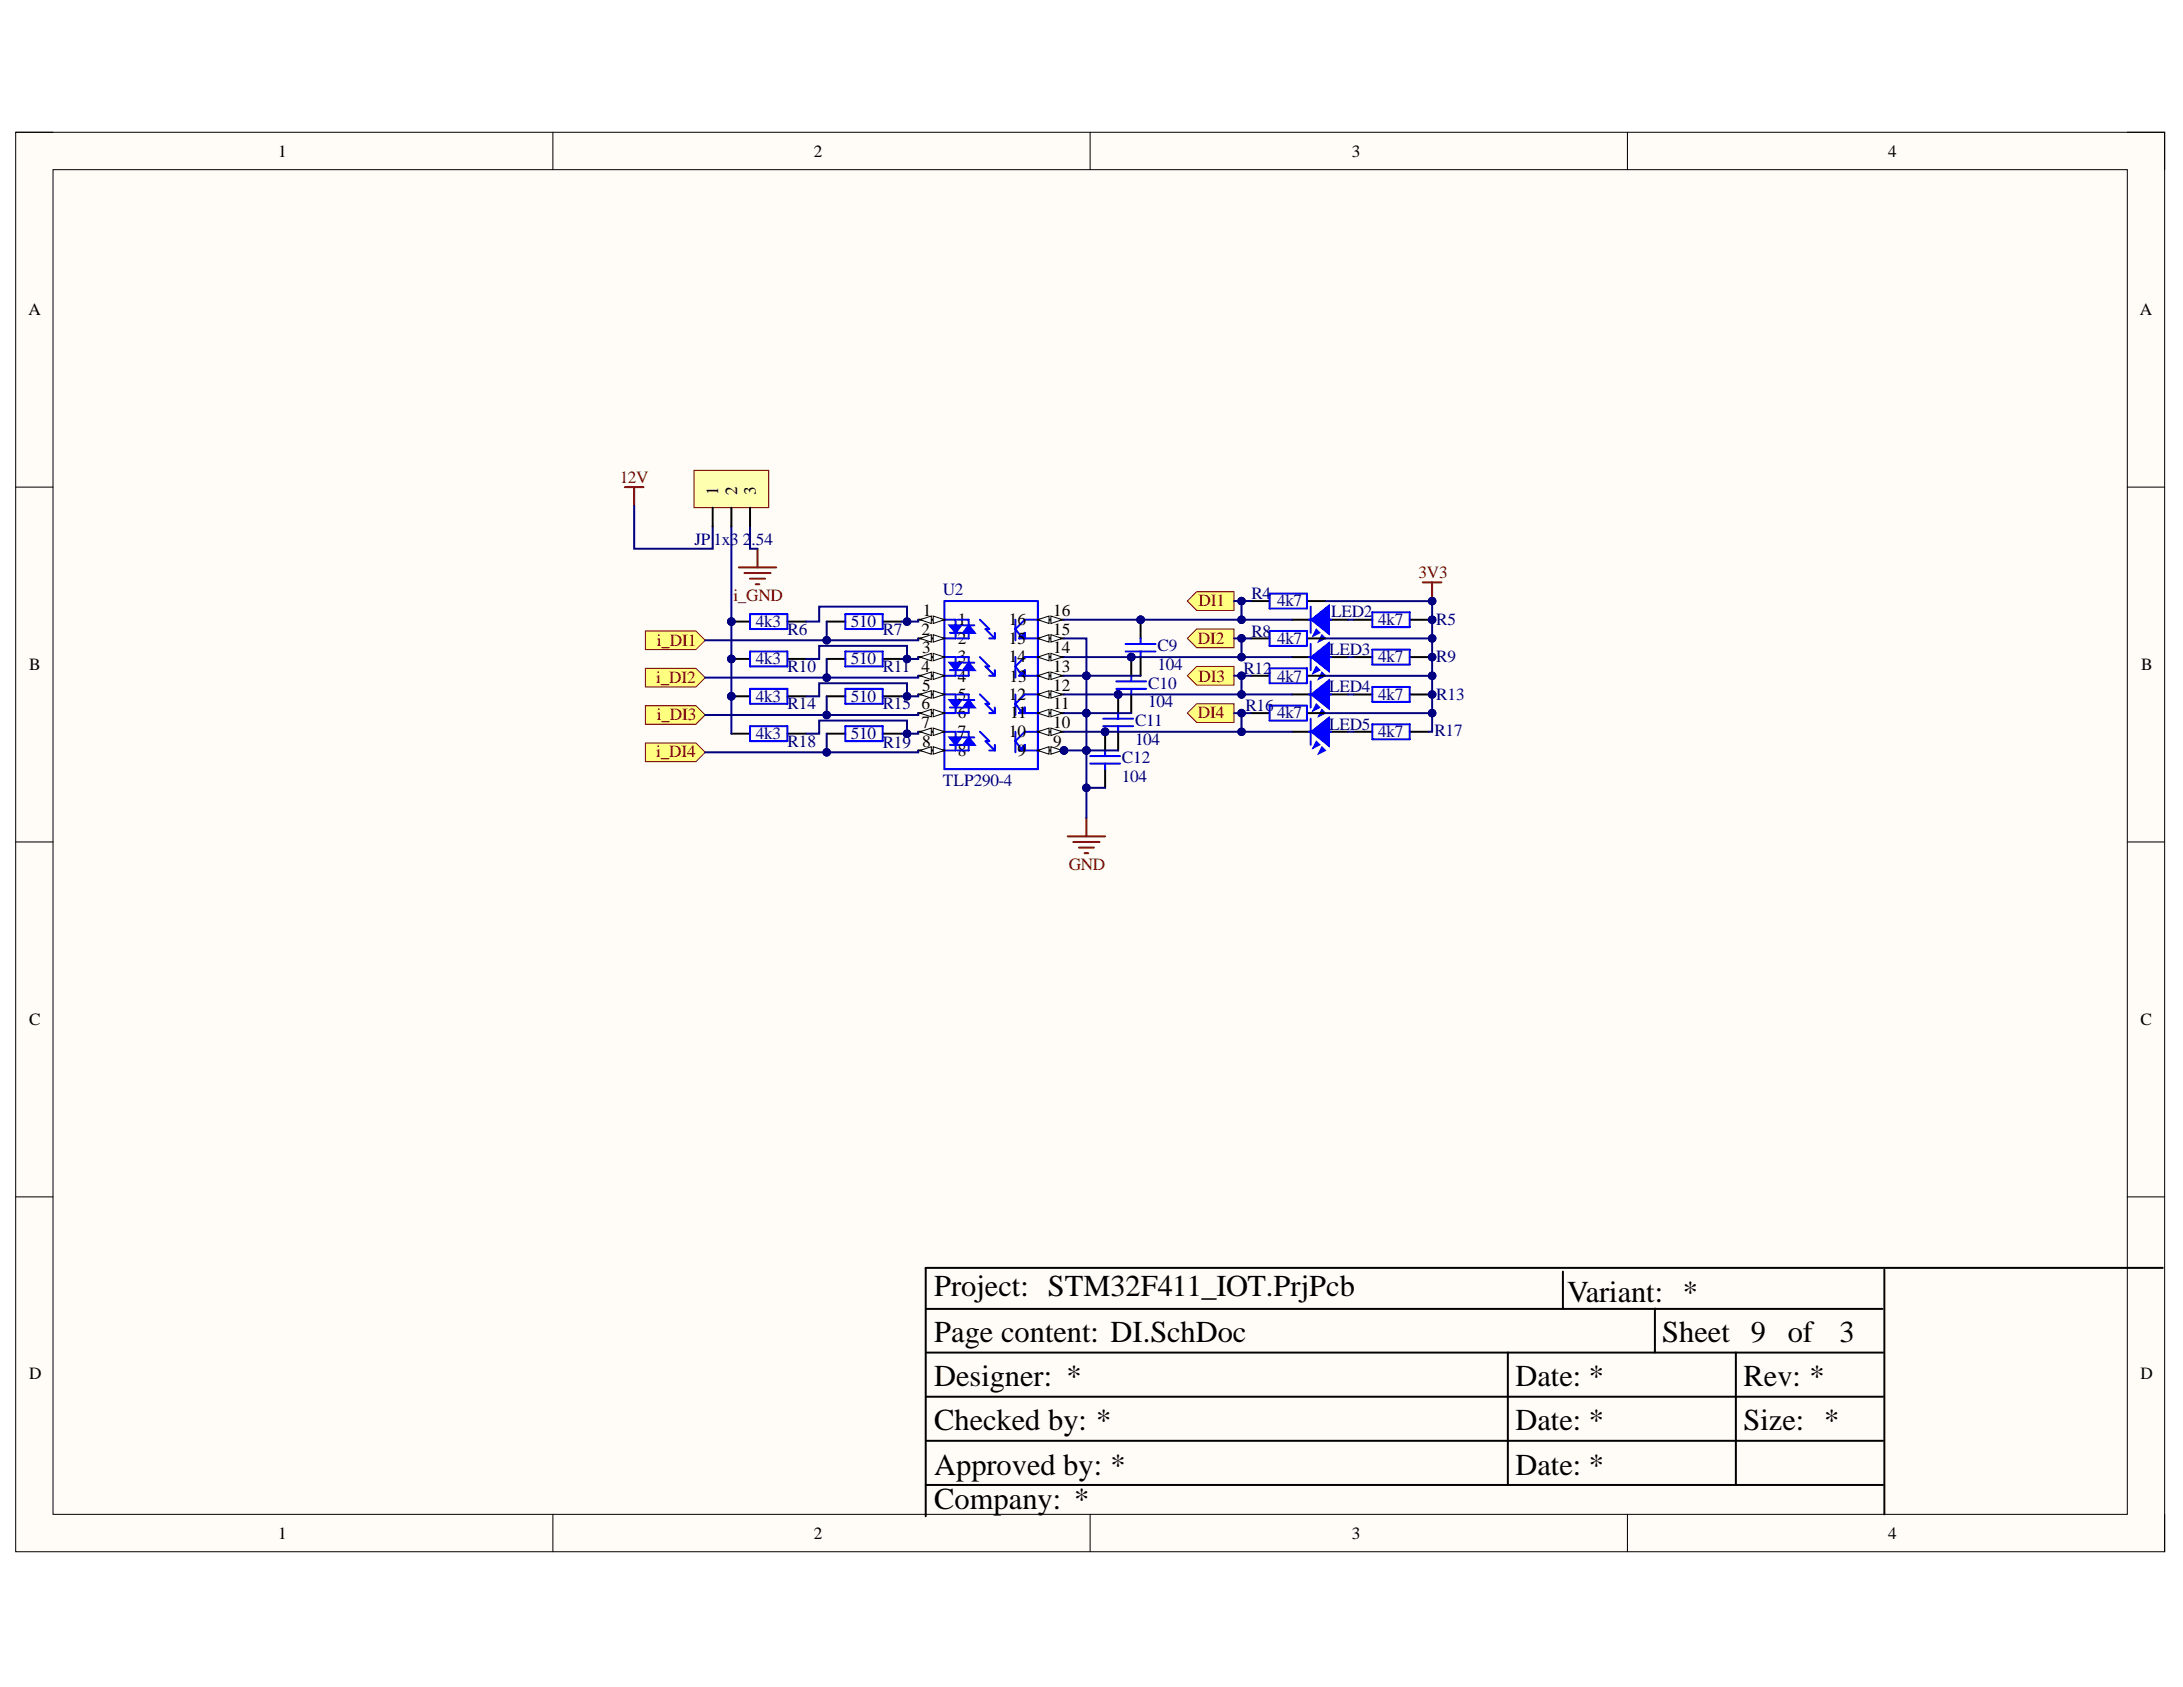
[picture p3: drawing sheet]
<svg xmlns="http://www.w3.org/2000/svg" width="279mm" height="216mm" viewBox="0 0 279 216" stroke-linecap="round" stroke-linejoin="round" font-family="sans-serif">
<defs><g id="words">
<g font-size="3.9">
<text x="119.6" y="165.9">Project: STM32F411_IOT.PrjPcb</text>
<text x="200.6" y="166.7">Variant: *</text>
<text x="119.6" y="171.7">Page content: DI.SchDoc</text>
<text x="212.8" y="171.7">Sheet 9</text>
<text x="228.8" y="171.7">of</text>
<text x="235.4" y="171.7">3</text>
<text x="119.6" y="177.4">Designer: *</text>
<text x="194" y="177.4">Date: *</text>
<text x="223.2" y="177.4">Rev: *</text>
<text x="119.6" y="183.1">Checked by: *</text>
<text x="194" y="183.1">Date: *</text>
<text x="223.2" y="183.1">Size: *</text>
<text x="119.6" y="188.7">Approved by: *</text>
<text x="194" y="188.7">Date: *</text>
<text x="119.6" y="193.1">Company: *</text>
</g>
<g font-size="2.2">
<text x="35.6" y="20">1</text>
<text x="104.2" y="20">2</text>
<text x="173" y="20">3</text>
<text x="241.7" y="20">4</text>
<text x="3.6" y="40.3">A</text>
<text x="273.9" y="40.3">A</text>
<text x="91.9" y="63.3" transform="rotate(-90 91.9 63.3)">1</text>
<text x="94.4" y="63.3" transform="rotate(-90 94.4 63.3)">2</text>
<text x="96.7" y="63.3" transform="rotate(-90 96.7 63.3)">3</text>
<text x="118" y="81.2">2</text>
<text x="118" y="83.6">3</text>
<text x="118.1" y="78.9">1</text>
<text x="122.6" y="80">1</text>
<text x="122.6" y="82.4">2</text>
<text x="129.1" y="80">16</text>
<text x="129.1" y="82.4">15</text>
<text x="134.8" y="78.9">16</text>
<text x="134.8" y="81.2">15</text>
<text x="134.8" y="83.6">14</text>
<text x="3.7" y="85.8">B</text>
<text x="118" y="86">4</text>
<text x="118" y="88.4">5</text>
<text x="122.6" y="84.8">3</text>
<text x="122.6" y="87.2">4</text>
<text x="122.6" y="89.6">5</text>
<text x="129.1" y="84.8">14</text>
<text x="129.1" y="89.6">12</text>
<text x="129.2" y="87.2">13</text>
<text x="134.8" y="86">13</text>
<text x="134.8" y="88.4">12</text>
<text x="274.1" y="85.8">B</text>
<text x="118" y="90.8">6</text>
<text x="118" y="93.1">7</text>
<text x="118" y="95.6">8</text>
<text x="122.6" y="92">6</text>
<text x="122.6" y="94.3">7</text>
<text x="129.1" y="94.3">10</text>
<text x="129.3" y="92">11</text>
<text x="134.8" y="90.8">11</text>
<text x="134.8" y="93.1">10</text>
<text x="134.8" y="95.6">9</text>
<text x="122.6" y="96.8">8</text>
<text x="130.2" y="96.8">9</text>
<text x="3.7" y="131.2">C</text>
<text x="274" y="131.2">C</text>
<text x="3.7" y="176.5">D</text>
<text x="274" y="176.5">D</text>
<text x="35.6" y="196.9">1</text>
<text x="104.2" y="196.9">2</text>
<text x="173" y="196.9">3</text>
<text x="241.7" y="196.9">4</text>
</g>
<g font-size="2.2" fill="#800000">
<text x="79.3" y="61.9">12V</text>
<text x="93.9" y="76.9">i_GND</text>
<text x="153.4" y="77.6">DI1</text>
<text x="181.6" y="74">3V3</text>
<text x="84.1" y="82.7">i_DI1</text>
<text x="153.3" y="82.4">DI2</text>
<text x="84" y="87.4">i_DI2</text>
<text x="153.4" y="87.2">DI3</text>
<text x="84.1" y="92.2">i_DI3</text>
<text x="153.3" y="92">DI4</text>
<text x="84" y="96.9">i_DI4</text>
<text x="136.8" y="111.3">GND</text>
</g>
<g font-size="2.2" fill="#000080">
<text x="88.9" y="69.7">JP</text>
<text x="91.3" y="69.7">1x3 2.54</text>
<text x="120.7" y="76.1">U2</text>
<text x="160.2" y="76.7">R4</text>
<text x="163.5" y="77.6">4k7</text>
<text x="96.7" y="80.2">4k3</text>
<text x="100.8" y="81.2">R6</text>
<text x="108.9" y="80.2">510</text>
<text x="113" y="81.2">R7</text>
<text x="148.1" y="83.3">C9</text>
<text x="160.2" y="81.5">R8</text>
<text x="163.5" y="82.4">4k7</text>
<text x="170.1" y="83.8">LED3</text>
<text x="170.4" y="79">LED2</text>
<text x="176.4" y="80">4k7</text>
<text x="183.8" y="80">R5</text>
<text x="96.7" y="85">4k3</text>
<text x="96.7" y="89.8">4k3</text>
<text x="100.8" y="86">R10</text>
<text x="108.9" y="85">510</text>
<text x="108.9" y="89.8">510</text>
<text x="113" y="86">R11</text>
<text x="147" y="88.1">C10</text>
<text x="148.1" y="85.8">104</text>
<text x="159.1" y="86.2">R12</text>
<text x="163.5" y="87.2">4k7</text>
<text x="170.1" y="88.6">LED4</text>
<text x="176.4" y="84.8">4k7</text>
<text x="176.4" y="89.6">4k7</text>
<text x="183.8" y="84.8">R9</text>
<text x="183.8" y="89.6">R13</text>
<text x="96.7" y="94.6">4k3</text>
<text x="100.8" y="90.8">R14</text>
<text x="100.8" y="95.6">R18</text>
<text x="108.9" y="94.6">510</text>
<text x="113" y="90.8">R15</text>
<text x="113" y="95.8">R19</text>
<text x="145.3" y="92.9">C11</text>
<text x="145.3" y="95.3">104</text>
<text x="147" y="90.5">104</text>
<text x="159.4" y="91">R16</text>
<text x="163.5" y="92">4k7</text>
<text x="170.1" y="93.4">LED5</text>
<text x="176.4" y="94.3">4k7</text>
<text x="183.6" y="94.1">R17</text>
<text x="120.7" y="100.6">TLP290-4</text>
<text x="143.6" y="97.7">C12</text>
<text x="143.6" y="100.1">104</text>
</g>
</g></defs>
<path d="M2 16.9h275.1v181.7h-275.1z" fill-rule="evenodd" fill="#fffcf8"/>
<path d="M2 16.9h275.1v181.7h-275.1z" fill="none" stroke="#000" stroke-width=".13"/>
<path d="M6.8 21.7h265.5v172.1h-265.5z" fill-rule="evenodd" fill="#fffcf8"/>
<g fill="none" stroke="#000" stroke-width=".13">
<path d="M2 16.9h4.8M70.8 16.9v4.8M139.5 16.9v4.8M208.3 16.9v4.8M272.3 16.9h4.8v4.8M6.8 21.7h265.5v172.1h-265.5zM2 62.3h4.8M272.3 62.3h4.8M2 107.8h4.8M272.3 107.8h4.8M2 153.2h4.8M272.3 153.2h4.8"/>
<path d="M70.8 193.8v4.8M139.5 193.8v4.8M208.3 193.8v4.8M277.1 193.8v4.8"/>
</g>
<path d="M118.5 167.5h122.4M118.6 173.1h122.4M118.6 178.8h122.4M193 173.1v16.9M200 162.7v4.8M211.8 167.5v5.6M222.2 173.1v16.9M241.2 162.5v31.3M276.8 162.3h-158.3v31.7M118.6 184.4h122.4M118.6 190h122.4" fill="none" stroke="#000" stroke-width=".25"/>
<circle cx="136.2" cy="96" r=".48" fill="#000080"/>
<circle cx="136.2" cy="96" r=".48" fill="none" stroke="#000080" stroke-width=".13"/>
<g fill="none" stroke="#00f" stroke-width=".25">
<path d="M120.9 76.9h11.9v21.5h-11.9zM120.9 79.3h1.4v.7M125.4 79.3l1.2 1.2h-.5l1.2 1.2M130 79.3v2.6M132.8 79.3h-1.6l-1.2 1.2 .7 1M120.9 84.1h1.4v.7M120.9 88.9h1.4v.7M120.9 93.7h1.4v.7M121.6 81h1.4M121.6 90.5h1.4M121.6 95.3h1.4M121.6 85.8h1.4"/>
<path d="M122.3 81v.7h-1.4M122.3 85.8v.7h-1.4M122.3 90.5v.8h-1.4M122.3 95.3v.7h-1.4M125.4 88.9l1.2 1.2h-.5l1.2 1.2M125.4 93.7l1.2 1.2h-.5l1.2 1.1M125.4 84.1l1.2 1.2h-.5l1.2 1.2M126.6 81.7h.7M126.6 91.3h.7M126.6 96h.7M126.6 86.5h.7M127.3 81v.7"/>
<path d="M127.3 85.8v.7M127.3 90.5v.8M127.3 95.3v.7M130 84.1v2.6M130 88.9v2.6M130 93.7v2.6M130.4 81.7h2.4M130.4 91.3h2.4M130.4 96h2.4M130.4 86.5h2.4M130.7 81.5l.5-.5v.7zM130.7 81.5h.5"/>
<path d="M130.7 81.5l-.3 .2M130.7 86.2l.5 .3v-.7l-.8 .7M130.7 91l.5 .3v-.8l-.8 .8M130.7 95.8l.5 .2v-.7l-.8 .7M130.7 81.5l.5-.3-.8 .5M130.7 91h.5M130.7 91l.5-.2-.8 .5M130.7 95.8h.5M130.7 95.8l.5-.2-.8 .4M130.7 86.2h.5M130.7 86.2l.5-.2-.8 .5M132.8 88.9h-1.6l-1.2 1.2 .7 .9"/>
<path d="M132.8 93.7h-1.6l-1.2 1.2 .7 .9M132.8 84.1h-1.6l-1.2 1.2 .7 .9"/>
</g>
<path d="M121.5 80h1.5l-.7 1z" fill="#00f"/>
<path d="M121.5 80h1.5l-.7 1z" fill="none" stroke="#00f" stroke-width=".25"/>
<path d="M121.5 89.6h1.5l-.7 .9z" fill="#00f"/>
<path d="M121.5 89.6h1.5l-.7 .9z" fill="none" stroke="#00f" stroke-width=".25"/>
<path d="M121.5 94.4h1.5l-.7 .9z" fill="#00f"/>
<path d="M121.5 94.4h1.5l-.7 .9z" fill="none" stroke="#00f" stroke-width=".25"/>
<path d="M121.5 84.8h1.5l-.7 1z" fill="#00f"/>
<path d="M121.5 84.8h1.5l-.7 1z" fill="none" stroke="#00f" stroke-width=".25"/>
<path d="M117.5 79.3h3.4" fill="none" stroke="#000" stroke-width=".25"/>
<path d="M119.4 78.8l1.5 .5-1.5 .5z" fill="#f8fcff"/>
<path d="M119.4 78.8l1.5 .5-1.5 .5z" fill="none" stroke="#000" stroke-width=".13"/>
<path d="M117.8 79.3l1.4-.5v1z" fill="#f8fcff"/>
<path d="M117.8 79.3l1.4-.5v1z" fill="none" stroke="#000" stroke-width=".13"/>
<path d="M117.5 81.7h3.4" fill="none" stroke="#000" stroke-width=".25"/>
<path d="M119.4 81.2l1.5 .5-1.5 .5z" fill="#f8fcff"/>
<path d="M119.4 81.2l1.5 .5-1.5 .5z" fill="none" stroke="#000" stroke-width=".13"/>
<path d="M117.8 81.7l1.4-.5v1z" fill="#f8fcff"/>
<path d="M117.8 81.7l1.4-.5v1z" fill="none" stroke="#000" stroke-width=".13"/>
<path d="M117.5 84.1h3.4" fill="none" stroke="#000" stroke-width=".25"/>
<path d="M119.4 83.6l1.5 .5-1.5 .5z" fill="#f8fcff"/>
<path d="M119.4 83.6l1.5 .5-1.5 .5z" fill="none" stroke="#000" stroke-width=".13"/>
<path d="M117.8 84.1l1.4-.5v1z" fill="#f8fcff"/>
<path d="M117.8 84.1l1.4-.5v1z" fill="none" stroke="#000" stroke-width=".13"/>
<path d="M117.5 86.5h3.4" fill="none" stroke="#000" stroke-width=".25"/>
<path d="M119.4 86l1.5 .5-1.5 .5z" fill="#f8fcff"/>
<path d="M119.4 86l1.5 .5-1.5 .5z" fill="none" stroke="#000" stroke-width=".13"/>
<path d="M117.8 86.5l1.4-.5v1z" fill="#f8fcff"/>
<path d="M117.8 86.5l1.4-.5v1z" fill="none" stroke="#000" stroke-width=".13"/>
<path d="M117.5 88.9h3.4" fill="none" stroke="#000" stroke-width=".25"/>
<path d="M119.4 88.4l1.5 .5-1.5 .5z" fill="#f8fcff"/>
<path d="M119.4 88.4l1.5 .5-1.5 .5z" fill="none" stroke="#000" stroke-width=".13"/>
<path d="M117.8 88.9l1.4-.5v1z" fill="#f8fcff"/>
<path d="M117.8 88.9l1.4-.5v1z" fill="none" stroke="#000" stroke-width=".13"/>
<path d="M117.5 91.3h3.4" fill="none" stroke="#000" stroke-width=".25"/>
<path d="M119.4 90.8l1.5 .5-1.5 .4z" fill="#f8fcff"/>
<path d="M119.4 90.8l1.5 .5-1.5 .4z" fill="none" stroke="#000" stroke-width=".13"/>
<path d="M117.8 91.3l1.4-.5v.9z" fill="#f8fcff"/>
<path d="M117.8 91.3l1.4-.5v.9z" fill="none" stroke="#000" stroke-width=".13"/>
<path d="M117.5 93.7h3.4" fill="none" stroke="#000" stroke-width=".25"/>
<path d="M119.4 93.2l1.5 .5-1.5 .4z" fill="#f8fcff"/>
<path d="M119.4 93.2l1.5 .5-1.5 .4z" fill="none" stroke="#000" stroke-width=".13"/>
<path d="M117.8 93.7l1.4-.5v.9z" fill="#f8fcff"/>
<path d="M117.8 93.7l1.4-.5v.9z" fill="none" stroke="#000" stroke-width=".13"/>
<path d="M117.5 96h3.4" fill="none" stroke="#000" stroke-width=".25"/>
<path d="M119.4 95.6l1.5 .4-1.5 .5z" fill="#f8fcff"/>
<path d="M119.4 95.6l1.5 .4-1.5 .5z" fill="none" stroke="#000" stroke-width=".13"/>
<path d="M117.8 96l1.4-.4v.9z" fill="#f8fcff"/>
<path d="M117.8 96l1.4-.4v.9z" fill="none" stroke="#000" stroke-width=".13"/>
<path d="M132.8 79.3h3.4" fill="none" stroke="#000" stroke-width=".25"/>
<path d="M132.8 79.3l1.5-.5v1z" fill="#f8fcff"/>
<path d="M132.8 79.3l1.5-.5v1z" fill="none" stroke="#000" stroke-width=".13"/>
<path d="M134.5 78.8l1.4 .5-1.4 .5z" fill="#f8fcff"/>
<path d="M134.5 78.8l1.4 .5-1.4 .5z" fill="none" stroke="#000" stroke-width=".13"/>
<path d="M132.8 81.7h3.4" fill="none" stroke="#000" stroke-width=".25"/>
<path d="M132.8 81.7l1.5-.5v1z" fill="#f8fcff"/>
<path d="M132.8 81.7l1.5-.5v1z" fill="none" stroke="#000" stroke-width=".13"/>
<path d="M134.5 81.2l1.4 .5-1.4 .5z" fill="#f8fcff"/>
<path d="M134.5 81.2l1.4 .5-1.4 .5z" fill="none" stroke="#000" stroke-width=".13"/>
<path d="M132.8 84.1h3.4" fill="none" stroke="#000" stroke-width=".25"/>
<path d="M132.8 84.1l1.5-.5v1z" fill="#f8fcff"/>
<path d="M132.8 84.1l1.5-.5v1z" fill="none" stroke="#000" stroke-width=".13"/>
<path d="M134.5 83.6l1.4 .5-1.4 .5z" fill="#f8fcff"/>
<path d="M134.5 83.6l1.4 .5-1.4 .5z" fill="none" stroke="#000" stroke-width=".13"/>
<path d="M132.8 86.5h3.4" fill="none" stroke="#000" stroke-width=".25"/>
<path d="M132.8 86.5l1.5-.5v1z" fill="#f8fcff"/>
<path d="M132.8 86.5l1.5-.5v1z" fill="none" stroke="#000" stroke-width=".13"/>
<path d="M134.5 86l1.4 .5-1.4 .5z" fill="#f8fcff"/>
<path d="M134.5 86l1.4 .5-1.4 .5z" fill="none" stroke="#000" stroke-width=".13"/>
<path d="M132.8 88.9h3.4" fill="none" stroke="#000" stroke-width=".25"/>
<path d="M132.8 88.9l1.5-.5v1z" fill="#f8fcff"/>
<path d="M132.8 88.9l1.5-.5v1z" fill="none" stroke="#000" stroke-width=".13"/>
<path d="M134.5 88.4l1.4 .5-1.4 .5z" fill="#f8fcff"/>
<path d="M134.5 88.4l1.4 .5-1.4 .5z" fill="none" stroke="#000" stroke-width=".13"/>
<path d="M132.8 91.3h3.4" fill="none" stroke="#000" stroke-width=".25"/>
<path d="M132.8 91.3l1.5-.5v.9z" fill="#f8fcff"/>
<path d="M132.8 91.3l1.5-.5v.9z" fill="none" stroke="#000" stroke-width=".13"/>
<path d="M134.5 90.8l1.4 .5-1.4 .4z" fill="#f8fcff"/>
<path d="M134.5 90.8l1.4 .5-1.4 .4z" fill="none" stroke="#000" stroke-width=".13"/>
<path d="M132.8 93.7h3.4" fill="none" stroke="#000" stroke-width=".25"/>
<path d="M132.8 93.7l1.5-.5v.9z" fill="#f8fcff"/>
<path d="M132.8 93.7l1.5-.5v.9z" fill="none" stroke="#000" stroke-width=".13"/>
<path d="M134.5 93.2l1.4 .5-1.4 .4z" fill="#f8fcff"/>
<path d="M134.5 93.2l1.4 .5-1.4 .4z" fill="none" stroke="#000" stroke-width=".13"/>
<path d="M132.8 96h3.4" fill="none" stroke="#000" stroke-width=".25"/>
<path d="M132.8 96l1.5-.4v.9z" fill="#f8fcff"/>
<path d="M132.8 96l1.5-.4v.9z" fill="none" stroke="#000" stroke-width=".13"/>
<path d="M134.5 95.6l1.4 .4-1.4 .5z" fill="#f8fcff"/>
<path d="M134.5 95.6l1.4 .4-1.4 .5z" fill="none" stroke="#000" stroke-width=".13"/>
<circle cx="136.2" cy="96" r=".48" fill="#000080"/>
<circle cx="136.2" cy="96" r=".48" fill="none" stroke="#000080" stroke-width=".13"/>
<path d="M122.5 79.3h1.5v.7M123.3 80h1.4M124 81v.7h-1.5" fill="none" stroke="#00f" stroke-width=".25"/>
<path d="M124 80l.7 1h-1.4z" fill="#00f"/>
<path d="M122.5 84.1h1.5v.7M123.3 84.8h1.4M124 80l.7 1h-1.4zM124 85.8v.7h-1.5" fill="none" stroke="#00f" stroke-width=".25"/>
<path d="M124 84.8l.7 1h-1.4z" fill="#00f"/>
<path d="M122.5 88.9h1.5v.7M123.3 89.6h1.4M124 84.8l.7 1h-1.4zM124 90.5v.8h-1.5" fill="none" stroke="#00f" stroke-width=".25"/>
<path d="M124 89.6l.7 .9h-1.4z" fill="#00f"/>
<path d="M122.5 93.7h1.5v.7M123.3 94.4h1.4M124 89.6l.7 .9h-1.4zM124 95.3v.7h-1.5" fill="none" stroke="#00f" stroke-width=".25"/>
<path d="M124 94.4l.7 .9h-1.4z" fill="#00f"/>
<path d="M124 94.4l.7 .9h-1.4z" fill="none" stroke="#00f" stroke-width=".25"/>
<circle cx="93.6" cy="79.6" r=".48" fill="#000080"/>
<circle cx="93.6" cy="79.6" r=".48" fill="none" stroke="#000080" stroke-width=".13"/>
<path d="M93.6 79.5h2.4M100.8 79.5h2.4" fill="none" stroke="#000" stroke-width=".25"/>
<circle cx="93.6" cy="79.6" r=".48" fill="#000080"/>
<circle cx="93.6" cy="79.6" r=".48" fill="none" stroke="#000080" stroke-width=".13"/>
<path d="M96 78.6h4.8v1.9h-4.8zM108.2 78.6h4.8v1.9h-4.8zM162.5 76h4.8v1.9h-4.8zM175.6 78.4h4.8v1.9h-4.8z" fill="none" stroke="#00f" stroke-width=".25"/>
<path d="M105.8 79.5h2.4M113 79.5h2.4M160.1 76.9h2.4M167.3 76.9h2.4M173.3 79.3h2.3M180.4 79.3h2.4" fill="none" stroke="#000" stroke-width=".25"/>
<path d="M169.2 81.2l.5 .5-1 .5z" fill="#00f"/>
<path d="M169.2 81.2l.5 .5-1 .5z" fill="none" stroke="#00f" stroke-width=".13"/>
<path d="M168.5 80.5l.4 .5-.9 .5z" fill="#00f"/>
<path d="M168.5 80.5l.4 .5-.9 .5z" fill="none" stroke="#00f" stroke-width=".13"/>
<path d="M167.8 79.3l2.3-1.9v3.8z" fill="#00f"/>
<path d="M167.8 79.3l2.3-1.9v3.8z" fill="none" stroke="#00f" stroke-width=".13"/>
<path d="M167.5 79.3h.5M167.8 77.6v3.4M169.7 79.3h.7" fill="none" stroke="#00f" stroke-width=".25"/>
<path d="M165.4 79.3h2.4M170.1 79.3h2.4" fill="none" stroke="#000" stroke-width=".25"/>
<circle cx="146" cy="79.3" r=".48" fill="#000080"/>
<circle cx="146" cy="79.3" r=".48" fill="none" stroke="#000080" stroke-width=".13"/>
<path d="M146 79.3v2.4" fill="none" stroke="#000" stroke-width=".25"/>
<circle cx="146" cy="79.3" r=".48" fill="#000080"/>
<circle cx="146" cy="79.3" r=".48" fill="none" stroke="#000080" stroke-width=".13"/>
<path d="M146 84.1v2.4" fill="none" stroke="#000" stroke-width=".25"/>
<path d="M144.1 83.4h3.8M144.1 82.4h3.8M146 81.7v.7M146 83.4v.7" fill="none" stroke="#00f" stroke-width=".25"/>
<path d="M82.6 80.7h6.5l1.2 1.2-1.2 1.2h-6.5z" fill-rule="evenodd" fill="#ffff80"/>
<path d="M82.6 80.7h6.5l1.2 1.2-1.2 1.2h-6.5z" fill="none" stroke="#800000" stroke-width=".13"/>
<circle cx="93.6" cy="84.3" r=".48" fill="#000080"/>
<circle cx="93.6" cy="84.3" r=".48" fill="none" stroke="#000080" stroke-width=".13"/>
<path d="M93.6 84.3h2.4M100.8 84.3h2.4" fill="none" stroke="#000" stroke-width=".25"/>
<circle cx="93.6" cy="84.3" r=".48" fill="#000080"/>
<circle cx="93.6" cy="84.3" r=".48" fill="none" stroke="#000080" stroke-width=".13"/>
<path d="M96 83.4h4.8v1.9h-4.8zM108.2 83.4h4.8v1.9h-4.8z" fill="none" stroke="#00f" stroke-width=".25"/>
<path d="M105.8 84.3h2.4M113 84.3h2.4" fill="none" stroke="#000" stroke-width=".25"/>
<circle cx="93.6" cy="89.1" r=".48" fill="#000080"/>
<circle cx="93.6" cy="89.1" r=".48" fill="none" stroke="#000080" stroke-width=".13"/>
<path d="M93.6 89.1h2.4M100.8 89.1h2.4" fill="none" stroke="#000" stroke-width=".25"/>
<circle cx="93.6" cy="89.1" r=".48" fill="#000080"/>
<circle cx="93.6" cy="89.1" r=".48" fill="none" stroke="#000080" stroke-width=".13"/>
<path d="M96 88.2h4.8v1.9h-4.8zM96 92.9h4.8v2h-4.8zM108.2 88.2h4.8v1.9h-4.8zM108.2 92.9h4.8v2h-4.8z" fill="none" stroke="#00f" stroke-width=".25"/>
<path d="M93.6 93.9h2.4M100.8 93.9h2.4M105.8 89.1h2.4M105.8 93.9h2.4M113 89.1h2.4M113 93.9h2.4" fill="none" stroke="#000" stroke-width=".25"/>
<path d="M94.6 72.6h4.7M95.3 73.3h3.3M96 74.1h1.9M96.7 74.8h.5M97 70.2v2.4M136.7 107h4.7M137.4 107.8h3.3M138.1 108.5h1.9M138.8 109.2h.5M139 104.6v2.4" fill="none" stroke="#800000" stroke-width=".25"/>
<path d="M82.6 85.5h6.5l1.2 1.2-1.2 1.2h-6.5z" fill-rule="evenodd" fill="#ffff80"/>
<path d="M82.6 85.5h6.5l1.2 1.2-1.2 1.2h-6.5z" fill="none" stroke="#800000" stroke-width=".13"/>
<path d="M82.6 90.3h6.5l1.2 1.2-1.2 1.2h-6.5z" fill-rule="evenodd" fill="#ffff80"/>
<path d="M82.6 90.3h6.5l1.2 1.2-1.2 1.2h-6.5z" fill="none" stroke="#800000" stroke-width=".13"/>
<path d="M82.6 95.1h6.5l1.2 1.2-1.2 1.2h-6.5z" fill-rule="evenodd" fill="#ffff80"/>
<path d="M82.6 95.1h6.5l1.2 1.2-1.2 1.2h-6.5z" fill="none" stroke="#800000" stroke-width=".13"/>
<path d="M153.2 75.7h4.7v2.4h-4.7l-1.2-1.2z" fill-rule="evenodd" fill="#ffff80"/>
<path d="M153.2 75.7h4.7v2.4h-4.7l-1.2-1.2z" fill="none" stroke="#800000" stroke-width=".13"/>
<path d="M160.1 81.7h2.4M167.3 81.7h2.4M173.3 84.1h2.3M180.4 84.1h2.4" fill="none" stroke="#000" stroke-width=".25"/>
<path d="M162.5 80.7h4.8v2h-4.8zM175.6 83.1h4.8v2h-4.8z" fill="none" stroke="#00f" stroke-width=".25"/>
<path d="M169.2 86l.5 .5-1 .5z" fill="#00f"/>
<path d="M169.2 86l.5 .5-1 .5z" fill="none" stroke="#00f" stroke-width=".13"/>
<path d="M168.5 85.3l.4 .5-.9 .4z" fill="#00f"/>
<path d="M168.5 85.3l.4 .5-.9 .4z" fill="none" stroke="#00f" stroke-width=".13"/>
<path d="M167.8 84.1l2.3-1.9v3.8z" fill="#00f"/>
<path d="M167.8 84.1l2.3-1.9v3.8z" fill="none" stroke="#00f" stroke-width=".13"/>
<path d="M167.5 84.1h.5M167.8 82.4v3.4M169.7 84.1h.7" fill="none" stroke="#00f" stroke-width=".25"/>
<path d="M165.4 84.1h2.4M170.1 84.1h2.4" fill="none" stroke="#000" stroke-width=".25"/>
<circle cx="144.8" cy="84.1" r=".48" fill="#000080"/>
<circle cx="144.8" cy="84.1" r=".48" fill="none" stroke="#000080" stroke-width=".13"/>
<path d="M144.8 84.1v2.4" fill="none" stroke="#000" stroke-width=".25"/>
<circle cx="144.8" cy="84.1" r=".48" fill="#000080"/>
<circle cx="144.8" cy="84.1" r=".48" fill="none" stroke="#000080" stroke-width=".13"/>
<path d="M144.8 88.9v2.4" fill="none" stroke="#000" stroke-width=".25"/>
<path d="M142.9 88.2h3.8M142.9 87.2h3.8M144.8 86.5v.7M144.8 88.2v.7" fill="none" stroke="#00f" stroke-width=".25"/>
<path d="M153.2 80.5h4.7v2.4h-4.7l-1.2-1.2z" fill-rule="evenodd" fill="#ffff80"/>
<path d="M153.2 80.5h4.7v2.4h-4.7l-1.2-1.2z" fill="none" stroke="#800000" stroke-width=".13"/>
<path d="M160.1 86.5h2.4M167.3 86.5h2.4M173.3 88.9h2.3M180.4 88.9h2.4" fill="none" stroke="#000" stroke-width=".25"/>
<path d="M162.5 85.5h4.8v1.9h-4.8zM175.6 87.9h4.8v1.9h-4.8z" fill="none" stroke="#00f" stroke-width=".25"/>
<path d="M169.2 90.8l.5 .5-1 .4z" fill="#00f"/>
<path d="M169.2 90.8l.5 .5-1 .4z" fill="none" stroke="#00f" stroke-width=".13"/>
<path d="M168.5 90.1l.4 .4-.9 .5z" fill="#00f"/>
<path d="M168.5 90.1l.4 .4-.9 .5z" fill="none" stroke="#00f" stroke-width=".13"/>
<path d="M167.8 88.9l2.3-1.9v3.8z" fill="#00f"/>
<path d="M167.8 88.9l2.3-1.9v3.8z" fill="none" stroke="#00f" stroke-width=".13"/>
<path d="M167.5 88.9h.5M167.8 87.2v3.3M169.7 88.9h.7" fill="none" stroke="#00f" stroke-width=".25"/>
<path d="M165.4 88.9h2.4M170.1 88.9h2.4" fill="none" stroke="#000" stroke-width=".25"/>
<circle cx="143.1" cy="88.9" r=".48" fill="#000080"/>
<circle cx="143.1" cy="88.9" r=".48" fill="none" stroke="#000080" stroke-width=".13"/>
<path d="M143.1 88.9v2.4" fill="none" stroke="#000" stroke-width=".25"/>
<circle cx="143.1" cy="88.9" r=".48" fill="#000080"/>
<circle cx="143.1" cy="88.9" r=".48" fill="none" stroke="#000080" stroke-width=".13"/>
<path d="M143.1 93.7v2.3" fill="none" stroke="#000" stroke-width=".25"/>
<path d="M141.2 92.9h3.8M141.2 92h3.8M143.1 91.3v.7M143.1 92.9v.8" fill="none" stroke="#00f" stroke-width=".25"/>
<path d="M152 86.5l1.2-1.2h4.7v2.4h-4.7z" fill-rule="evenodd" fill="#ffff80"/>
<path d="M152 86.5l1.2-1.2h4.7v2.4h-4.7z" fill="none" stroke="#800000" stroke-width=".13"/>
<path d="M160.1 91.3h2.4M167.3 91.3h2.4M173.3 93.7h2.3M180.4 93.7h2.4" fill="none" stroke="#000" stroke-width=".25"/>
<path d="M162.5 90.3h4.8v1.9h-4.8zM175.6 92.7h4.8v1.9h-4.8z" fill="none" stroke="#00f" stroke-width=".25"/>
<path d="M169.2 95.6l.5 .4-1 .5z" fill="#00f"/>
<path d="M169.2 95.6l.5 .4-1 .5z" fill="none" stroke="#00f" stroke-width=".13"/>
<path d="M168.5 94.9l.4 .4-.9 .5z" fill="#00f"/>
<path d="M168.5 94.9l.4 .4-.9 .5z" fill="none" stroke="#00f" stroke-width=".13"/>
<path d="M167.8 93.7l2.3-2v3.9z" fill="#00f"/>
<path d="M167.8 93.7l2.3-2v3.9z" fill="none" stroke="#00f" stroke-width=".13"/>
<path d="M167.5 93.7h.5M167.8 92v3.3M169.7 93.7h.7" fill="none" stroke="#00f" stroke-width=".25"/>
<path d="M165.4 93.7h2.4M170.1 93.7h2.4" fill="none" stroke="#000" stroke-width=".25"/>
<circle cx="141.4" cy="93.7" r=".48" fill="#000080"/>
<circle cx="141.4" cy="93.7" r=".48" fill="none" stroke="#000080" stroke-width=".13"/>
<path d="M141.4 93.7v2.3" fill="none" stroke="#000" stroke-width=".25"/>
<circle cx="141.4" cy="93.7" r=".48" fill="#000080"/>
<circle cx="141.4" cy="93.7" r=".48" fill="none" stroke="#000080" stroke-width=".13"/>
<path d="M141.4 98.4v2.4" fill="none" stroke="#000" stroke-width=".25"/>
<path d="M139.5 97.7h3.9M139.5 96.8h3.9M141.4 96v.8M141.4 97.7v.7" fill="none" stroke="#00f" stroke-width=".25"/>
<path d="M152 91.3l1.2-1.2h4.7v2.4h-4.7z" fill-rule="evenodd" fill="#ffff80"/>
<path d="M152 91.3l1.2-1.2h4.7v2.4h-4.7z" fill="none" stroke="#800000" stroke-width=".13"/>
<path d="M182.1 74.5h2.4M183.3 74.5v2.4" fill="none" stroke="#800000" stroke-width=".25"/>
<circle cx="183.3" cy="76.9" r=".48" fill="#000080"/>
<circle cx="183.3" cy="76.9" r=".48" fill="none" stroke="#000080" stroke-width=".13"/>
<path d="M80 62.3h2.4M81.2 62.3v2.4" fill="none" stroke="#800000" stroke-width=".25"/>
<path d="M136.2 86.5h2.8" fill="none" stroke="#000080" stroke-width=".25"/>
<circle cx="139" cy="86.5" r=".48" fill="#000080"/>
<circle cx="139" cy="86.5" r=".48" fill="none" stroke="#000080" stroke-width=".13"/>
<path d="M136.2 91.3h2.8v4.7h-3.1" fill="none" stroke="#000080" stroke-width=".25"/>
<circle cx="136.2" cy="96" r=".48" fill="#000080"/>
<circle cx="136.2" cy="96" r=".48" fill="none" stroke="#000080" stroke-width=".13"/>
<circle cx="139" cy="96" r=".48" fill="#000080"/>
<circle cx="139" cy="96" r=".48" fill="none" stroke="#000080" stroke-width=".13"/>
<circle cx="139" cy="91.3" r=".48" fill="#000080"/>
<circle cx="139" cy="91.3" r=".48" fill="none" stroke="#000080" stroke-width=".13"/>
<path d="M169.7 76.9h13.6v2.4h-.5M172.5 79.3h.8" fill="none" stroke="#000080" stroke-width=".25"/>
<circle cx="183.3" cy="79.3" r=".48" fill="#000080"/>
<circle cx="183.3" cy="79.3" r=".48" fill="none" stroke="#000080" stroke-width=".13"/>
<circle cx="183.3" cy="76.9" r=".48" fill="#000080"/>
<circle cx="183.3" cy="76.9" r=".48" fill="none" stroke="#000080" stroke-width=".13"/>
<path d="M158.9 76.9v2.4" fill="none" stroke="#000080" stroke-width=".25"/>
<circle cx="158.9" cy="76.9" r=".48" fill="#000080"/>
<circle cx="158.9" cy="76.9" r=".48" fill="none" stroke="#000080" stroke-width=".13"/>
<circle cx="158.9" cy="79.3" r=".48" fill="#000080"/>
<circle cx="158.9" cy="79.3" r=".48" fill="none" stroke="#000080" stroke-width=".13"/>
<path d="M139 86.5h7" fill="none" stroke="#000080" stroke-width=".25"/>
<circle cx="139" cy="86.5" r=".48" fill="#000080"/>
<circle cx="139" cy="86.5" r=".48" fill="none" stroke="#000080" stroke-width=".13"/>
<path d="M169.7 81.7h13.6v2.4h-.5M172.5 84.1h.8" fill="none" stroke="#000080" stroke-width=".25"/>
<circle cx="183.3" cy="84.1" r=".48" fill="#000080"/>
<circle cx="183.3" cy="84.1" r=".48" fill="none" stroke="#000080" stroke-width=".13"/>
<circle cx="183.3" cy="81.7" r=".48" fill="#000080"/>
<circle cx="183.3" cy="81.7" r=".48" fill="none" stroke="#000080" stroke-width=".13"/>
<path d="M158.9 81.7v2.4" fill="none" stroke="#000080" stroke-width=".25"/>
<circle cx="158.9" cy="81.7" r=".48" fill="#000080"/>
<circle cx="158.9" cy="81.7" r=".48" fill="none" stroke="#000080" stroke-width=".13"/>
<circle cx="158.9" cy="84.1" r=".48" fill="#000080"/>
<circle cx="158.9" cy="84.1" r=".48" fill="none" stroke="#000080" stroke-width=".13"/>
<path d="M139 91.3h5.8" fill="none" stroke="#000080" stroke-width=".25"/>
<circle cx="139" cy="91.3" r=".48" fill="#000080"/>
<circle cx="139" cy="91.3" r=".48" fill="none" stroke="#000080" stroke-width=".13"/>
<path d="M105.8 79.5v2.4" fill="none" stroke="#000080" stroke-width=".25"/>
<circle cx="105.8" cy="81.9" r=".48" fill="#000080"/>
<circle cx="105.8" cy="81.9" r=".48" fill="none" stroke="#000080" stroke-width=".13"/>
<path d="M105.8 84.3v2.4" fill="none" stroke="#000080" stroke-width=".25"/>
<circle cx="105.8" cy="86.7" r=".48" fill="#000080"/>
<circle cx="105.8" cy="86.7" r=".48" fill="none" stroke="#000080" stroke-width=".13"/>
<path d="M105.8 89.1v2.4" fill="none" stroke="#000080" stroke-width=".25"/>
<circle cx="105.8" cy="91.5" r=".48" fill="#000080"/>
<circle cx="105.8" cy="91.5" r=".48" fill="none" stroke="#000080" stroke-width=".13"/>
<path d="M105.8 93.9v2.4" fill="none" stroke="#000080" stroke-width=".25"/>
<circle cx="105.8" cy="96.3" r=".48" fill="#000080"/>
<circle cx="105.8" cy="96.3" r=".48" fill="none" stroke="#000080" stroke-width=".13"/>
<path d="M103.2 79.5h1.6v-1.9h11.3v1.9h-.7" fill="none" stroke="#000080" stroke-width=".25"/>
<circle cx="116.1" cy="79.6" r=".48" fill="#000080"/>
<circle cx="116.1" cy="79.6" r=".48" fill="none" stroke="#000080" stroke-width=".13"/>
<path d="M103.2 84.3h1.6v-1.6h11.3v1.6h-.7" fill="none" stroke="#000080" stroke-width=".25"/>
<circle cx="116.1" cy="84.3" r=".48" fill="#000080"/>
<circle cx="116.1" cy="84.3" r=".48" fill="none" stroke="#000080" stroke-width=".13"/>
<path d="M103.2 89.1h1.6v-1.7h11.3v1.7h-.7" fill="none" stroke="#000080" stroke-width=".25"/>
<circle cx="116.1" cy="89.1" r=".48" fill="#000080"/>
<circle cx="116.1" cy="89.1" r=".48" fill="none" stroke="#000080" stroke-width=".13"/>
<path d="M103.2 93.9h1.6v-1.7h11.3v1.7h-.7" fill="none" stroke="#000080" stroke-width=".25"/>
<circle cx="116.1" cy="93.9" r=".48" fill="#000080"/>
<circle cx="116.1" cy="93.9" r=".48" fill="none" stroke="#000080" stroke-width=".13"/>
<path d="M169.7 86.5h13.6v2.4h-.5M172.5 88.9h.8" fill="none" stroke="#000080" stroke-width=".25"/>
<circle cx="183.3" cy="88.9" r=".48" fill="#000080"/>
<circle cx="183.3" cy="88.9" r=".48" fill="none" stroke="#000080" stroke-width=".13"/>
<circle cx="183.3" cy="86.5" r=".48" fill="#000080"/>
<circle cx="183.3" cy="86.5" r=".48" fill="none" stroke="#000080" stroke-width=".13"/>
<path d="M158.9 86.5v2.4" fill="none" stroke="#000080" stroke-width=".25"/>
<circle cx="158.9" cy="86.5" r=".48" fill="#000080"/>
<circle cx="158.9" cy="86.5" r=".48" fill="none" stroke="#000080" stroke-width=".13"/>
<circle cx="158.9" cy="88.9" r=".48" fill="#000080"/>
<circle cx="158.9" cy="88.9" r=".48" fill="none" stroke="#000080" stroke-width=".13"/>
<path d="M139 96h4.1" fill="none" stroke="#000080" stroke-width=".25"/>
<circle cx="139" cy="96" r=".48" fill="#000080"/>
<circle cx="139" cy="96" r=".48" fill="none" stroke="#000080" stroke-width=".13"/>
<path d="M169.7 91.3h13.6v2.4h-.5M172.5 93.7h.8" fill="none" stroke="#000080" stroke-width=".25"/>
<circle cx="183.3" cy="91.3" r=".48" fill="#000080"/>
<circle cx="183.3" cy="91.3" r=".48" fill="none" stroke="#000080" stroke-width=".13"/>
<path d="M158.9 91.3v2.4" fill="none" stroke="#000080" stroke-width=".25"/>
<circle cx="158.9" cy="91.3" r=".48" fill="#000080"/>
<circle cx="158.9" cy="91.3" r=".48" fill="none" stroke="#000080" stroke-width=".13"/>
<circle cx="158.9" cy="93.7" r=".48" fill="#000080"/>
<circle cx="158.9" cy="93.7" r=".48" fill="none" stroke="#000080" stroke-width=".13"/>
<path d="M139 100.8h2.4" fill="none" stroke="#000080" stroke-width=".25"/>
<circle cx="139" cy="100.8" r=".48" fill="#000080"/>
<circle cx="139" cy="100.8" r=".48" fill="none" stroke="#000080" stroke-width=".13"/>
<path d="M183.3 79.3v2.4" fill="none" stroke="#000080" stroke-width=".25"/>
<circle cx="183.3" cy="79.3" r=".48" fill="#000080"/>
<circle cx="183.3" cy="79.3" r=".48" fill="none" stroke="#000080" stroke-width=".13"/>
<circle cx="183.3" cy="81.7" r=".48" fill="#000080"/>
<circle cx="183.3" cy="81.7" r=".48" fill="none" stroke="#000080" stroke-width=".13"/>
<path d="M183.3 84.1v2.4" fill="none" stroke="#000080" stroke-width=".25"/>
<circle cx="183.3" cy="86.5" r=".48" fill="#000080"/>
<circle cx="183.3" cy="86.5" r=".48" fill="none" stroke="#000080" stroke-width=".13"/>
<circle cx="183.3" cy="84.1" r=".48" fill="#000080"/>
<circle cx="183.3" cy="84.1" r=".48" fill="none" stroke="#000080" stroke-width=".13"/>
<path d="M183.3 88.9v2.4" fill="none" stroke="#000080" stroke-width=".25"/>
<circle cx="183.3" cy="91.3" r=".48" fill="#000080"/>
<circle cx="183.3" cy="91.3" r=".48" fill="none" stroke="#000080" stroke-width=".13"/>
<circle cx="183.3" cy="88.9" r=".48" fill="#000080"/>
<circle cx="183.3" cy="88.9" r=".48" fill="none" stroke="#000080" stroke-width=".13"/>
<path d="M117.5 79.3v.2h-1.4" fill="none" stroke="#000080" stroke-width=".25"/>
<circle cx="116.1" cy="79.6" r=".48" fill="#000080"/>
<circle cx="116.1" cy="79.6" r=".48" fill="none" stroke="#000080" stroke-width=".13"/>
<path d="M117.5 84.1v.2h-1.4" fill="none" stroke="#000080" stroke-width=".25"/>
<circle cx="116.1" cy="84.3" r=".48" fill="#000080"/>
<circle cx="116.1" cy="84.3" r=".48" fill="none" stroke="#000080" stroke-width=".13"/>
<path d="M117.5 88.9v.2h-1.4" fill="none" stroke="#000080" stroke-width=".25"/>
<circle cx="116.1" cy="89.1" r=".48" fill="#000080"/>
<circle cx="116.1" cy="89.1" r=".48" fill="none" stroke="#000080" stroke-width=".13"/>
<path d="M117.5 93.7v.2h-1.4" fill="none" stroke="#000080" stroke-width=".25"/>
<circle cx="116.1" cy="93.9" r=".48" fill="#000080"/>
<circle cx="116.1" cy="93.9" r=".48" fill="none" stroke="#000080" stroke-width=".13"/>
<path d="M136.2 93.7h29.2" fill="none" stroke="#000080" stroke-width=".25"/>
<circle cx="158.9" cy="93.7" r=".48" fill="#000080"/>
<circle cx="158.9" cy="93.7" r=".48" fill="none" stroke="#000080" stroke-width=".13"/>
<circle cx="141.4" cy="93.7" r=".48" fill="#000080"/>
<circle cx="141.4" cy="93.7" r=".48" fill="none" stroke="#000080" stroke-width=".13"/>
<path d="M136.2 88.9h29.2" fill="none" stroke="#000080" stroke-width=".25"/>
<circle cx="158.9" cy="88.9" r=".48" fill="#000080"/>
<circle cx="158.9" cy="88.9" r=".48" fill="none" stroke="#000080" stroke-width=".13"/>
<circle cx="143.1" cy="88.9" r=".48" fill="#000080"/>
<circle cx="143.1" cy="88.9" r=".48" fill="none" stroke="#000080" stroke-width=".13"/>
<path d="M136.2 84.1h29.2" fill="none" stroke="#000080" stroke-width=".25"/>
<circle cx="158.9" cy="84.1" r=".48" fill="#000080"/>
<circle cx="158.9" cy="84.1" r=".48" fill="none" stroke="#000080" stroke-width=".13"/>
<circle cx="144.8" cy="84.1" r=".48" fill="#000080"/>
<circle cx="144.8" cy="84.1" r=".48" fill="none" stroke="#000080" stroke-width=".13"/>
<path d="M136.2 81.7h2.8v9.6" fill="none" stroke="#000080" stroke-width=".25"/>
<circle cx="139" cy="91.3" r=".48" fill="#000080"/>
<circle cx="139" cy="91.3" r=".48" fill="none" stroke="#000080" stroke-width=".13"/>
<circle cx="139" cy="86.5" r=".48" fill="#000080"/>
<circle cx="139" cy="86.5" r=".48" fill="none" stroke="#000080" stroke-width=".13"/>
<path d="M136.2 79.3h29.2" fill="none" stroke="#000080" stroke-width=".25"/>
<circle cx="158.9" cy="79.3" r=".48" fill="#000080"/>
<circle cx="158.9" cy="79.3" r=".48" fill="none" stroke="#000080" stroke-width=".13"/>
<circle cx="146" cy="79.3" r=".48" fill="#000080"/>
<circle cx="146" cy="79.3" r=".48" fill="none" stroke="#000080" stroke-width=".13"/>
<path d="M157.9 91.3h2.2" fill="none" stroke="#000080" stroke-width=".25"/>
<circle cx="158.9" cy="91.3" r=".48" fill="#000080"/>
<circle cx="158.9" cy="91.3" r=".48" fill="none" stroke="#000080" stroke-width=".13"/>
<path d="M157.9 86.5h2.2" fill="none" stroke="#000080" stroke-width=".25"/>
<circle cx="158.9" cy="86.5" r=".48" fill="#000080"/>
<circle cx="158.9" cy="86.5" r=".48" fill="none" stroke="#000080" stroke-width=".13"/>
<path d="M157.9 81.7h2.2" fill="none" stroke="#000080" stroke-width=".25"/>
<circle cx="158.9" cy="81.7" r=".48" fill="#000080"/>
<circle cx="158.9" cy="81.7" r=".48" fill="none" stroke="#000080" stroke-width=".13"/>
<path d="M157.9 76.9h2.2" fill="none" stroke="#000080" stroke-width=".25"/>
<circle cx="158.9" cy="76.9" r=".48" fill="#000080"/>
<circle cx="158.9" cy="76.9" r=".48" fill="none" stroke="#000080" stroke-width=".13"/>
<path d="M139 96v8.6" fill="none" stroke="#000080" stroke-width=".25"/>
<circle cx="139" cy="96" r=".48" fill="#000080"/>
<circle cx="139" cy="96" r=".48" fill="none" stroke="#000080" stroke-width=".13"/>
<circle cx="139" cy="100.8" r=".48" fill="#000080"/>
<circle cx="139" cy="100.8" r=".48" fill="none" stroke="#000080" stroke-width=".13"/>
<path d="M81.2 64.7v5.5h10v-2.8M93.6 67.4v26.5" fill="none" stroke="#000080" stroke-width=".25"/>
<circle cx="93.6" cy="79.6" r=".48" fill="#000080"/>
<circle cx="93.6" cy="79.6" r=".48" fill="none" stroke="#000080" stroke-width=".13"/>
<circle cx="93.6" cy="84.3" r=".48" fill="#000080"/>
<circle cx="93.6" cy="84.3" r=".48" fill="none" stroke="#000080" stroke-width=".13"/>
<circle cx="93.6" cy="89.1" r=".48" fill="#000080"/>
<circle cx="93.6" cy="89.1" r=".48" fill="none" stroke="#000080" stroke-width=".13"/>
<path d="M96 67.4v2.8h1" fill="none" stroke="#000080" stroke-width=".25"/>
<path d="M88.8 60.2h9.6v4.8h-9.6z" fill-rule="evenodd" fill="#ffffb0"/>
<path d="M88.8 60.2h9.6v4.8h-9.6z" fill="none" stroke="#800000" stroke-width=".13"/>
<path d="M91.2 65v2.4M93.6 65v2.4M96 65v2.4" fill="none" stroke="#000" stroke-width=".25"/>
<path d="M117.5 96v.3h-27.2" fill="none" stroke="#000080" stroke-width=".25"/>
<circle cx="105.8" cy="96.3" r=".48" fill="#000080"/>
<circle cx="105.8" cy="96.3" r=".48" fill="none" stroke="#000080" stroke-width=".13"/>
<path d="M117.5 91.3v.2h-27.2" fill="none" stroke="#000080" stroke-width=".25"/>
<circle cx="105.8" cy="91.5" r=".48" fill="#000080"/>
<circle cx="105.8" cy="91.5" r=".48" fill="none" stroke="#000080" stroke-width=".13"/>
<path d="M117.5 86.5v.2h-27.2" fill="none" stroke="#000080" stroke-width=".25"/>
<circle cx="105.8" cy="86.7" r=".48" fill="#000080"/>
<circle cx="105.8" cy="86.7" r=".48" fill="none" stroke="#000080" stroke-width=".13"/>
<path d="M117.5 81.7v.2h-27.2" fill="none" stroke="#000080" stroke-width=".25"/>
<circle cx="105.8" cy="81.9" r=".48" fill="#000080"/>
<circle cx="105.8" cy="81.9" r=".48" fill="none" stroke="#000080" stroke-width=".13"/>
<use href="#words"/>
</svg>
